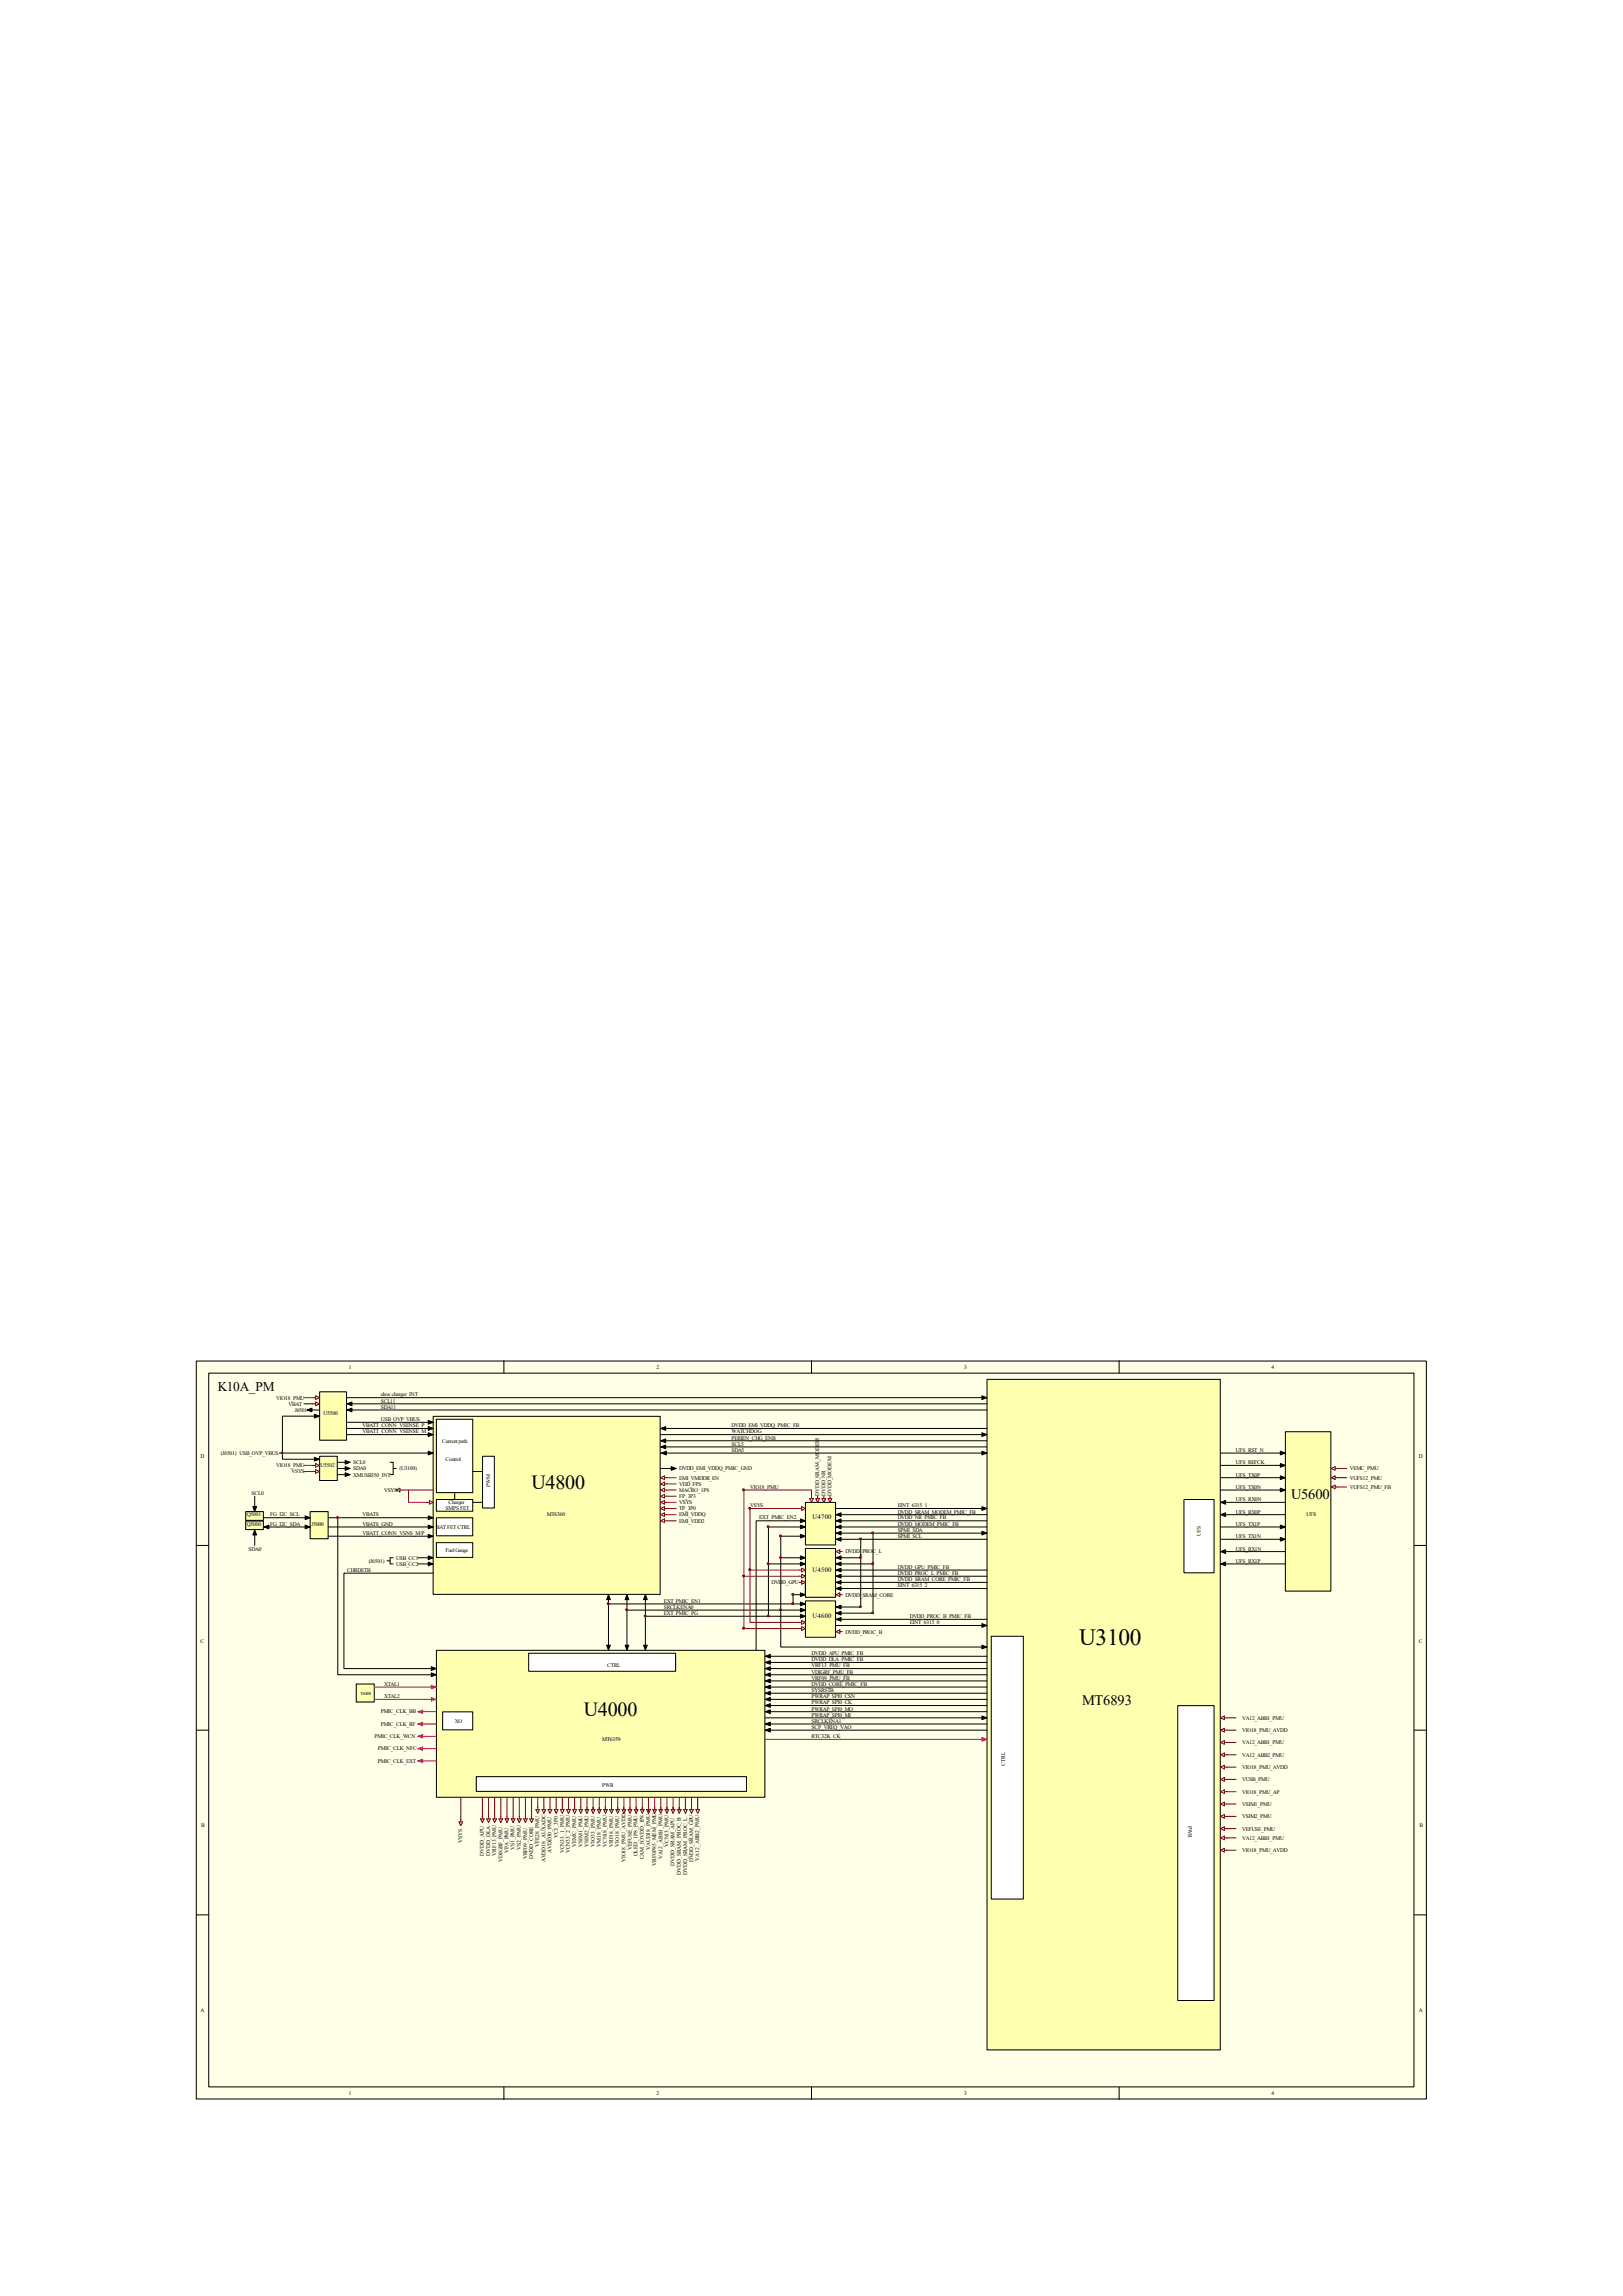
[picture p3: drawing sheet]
<svg xmlns="http://www.w3.org/2000/svg" width="210mm" height="297mm" viewBox="0 0 210 297" stroke-linecap="round" stroke-linejoin="round" font-family="sans-serif">
<defs><g id="words">
<text font-size="3" x="139.7" y="212.8">U3100</text>
<g font-size="2.6">
<text x="68.8" y="192.6">U4800</text>
<text x="75.6" y="222">U4000</text>
</g>
<g font-size="1.9">
<text x="167.1" y="193.9">U5600</text>
<text x="140" y="220.6">MT6893</text>
</g>
<text font-size="1.7" x="28.2" y="180">K10A_PM</text>
<g font-size=".9">
<text x="105.2" y="196.6">U4700</text>
<text x="105.2" y="203.3">U4500</text>
<text x="105.2" y="209.3">U4600</text>
</g>
<g font-size=".7">
<text x="45.1" y="177">1</text>
<text x="85" y="177">2</text>
<text x="124.8" y="177">3</text>
<text x="164.5" y="177">4</text>
<text x="35.7" y="181.1">VIO18_PMU</text>
<text x="37.3" y="181.8">VBAT</text>
<text x="38.1" y="182.6">J6501</text>
<text x="41.9" y="183">U5500</text>
<text x="46.9" y="184.6">VBATT_CONN_VSENSE_P</text>
<text x="46.9" y="185.4">VBATT_CONN_VSENSE_M</text>
<text x="49.3" y="180.6">slave charger_INT</text>
<text x="49.3" y="181.4">SCL11</text>
<text x="49.3" y="182.2">SDA11</text>
<text x="49.3" y="183.8">USB_OVP_VBUS</text>
<text x="94.7" y="184.6">DVDD_EMI_VDDQ_PMIC_FB</text>
<text x="94.7" y="185.4">WATCHDOG</text>
<text x="26" y="188.6">D</text>
<text x="28.6" y="188.2">(J6501) USB_OVP_VBUS</text>
<text x="35.7" y="189.8">VIO18_PMU</text>
<text x="37.7" y="190.6">VSYS</text>
<text x="41.5" y="189.8">U5502</text>
<text x="45.7" y="189.4">SCL0</text>
<text x="45.7" y="190.2">SDA0</text>
<text x="45.7" y="191">XMUSB350_INT</text>
<text x="51.7" y="190.2">(U3100)</text>
<text x="57.2" y="186.6">Current path</text>
<text x="57.7" y="189">Control</text>
<text x="87.9" y="190.2">DVDD_EMI_VDDQ_PMIC_GND</text>
<text x="87.9" y="191.4">EMI_VMDDR_EN</text>
<text x="94.7" y="186.2">PERIEN_CHG_ENB</text>
<text x="94.7" y="187">SCL5</text>
<text x="94.7" y="187.8">SDA5</text>
<text x="159.9" y="187.8">UFS_RST_N</text>
<text x="159.9" y="189.4">UFS_REFCK</text>
<text x="159.9" y="191">UFS_TX0P</text>
<text x="174.7" y="190.2">VEMC_PMU</text>
<text x="174.7" y="191.4">VUFS12_PMU</text>
<text x="183.6" y="188.6">D</text>
<text x="31.9" y="196.2">Q5001</text>
<text x="31.9" y="197.4">Q5000</text>
<text x="32.6" y="193.4">SCL0</text>
<text x="35" y="196.2">FG_I2C_SCL</text>
<text x="35" y="197.4">FG_I2C_SDA</text>
<text x="40.3" y="197.4">J5000</text>
<text x="46.9" y="197.4">VBATS_GND</text>
<text x="46.9" y="196.2">VBATS</text>
<text x="49.7" y="193">VSYS</text>
<text x="56.4" y="197.8">BAT FET CTRL</text>
<text x="57.7" y="195.4">SMPS FET</text>
<text x="58" y="194.6">Charger</text>
<text x="63.4" y="192.4" transform="rotate(-90 63.4 192.4)">PWM</text>
<text x="70.8" y="196.2">MT6360</text>
<text x="87.9" y="194.6">VSYS</text>
<text x="87.9" y="196.2">EMI_VDDQ</text>
<text x="87.9" y="197">EMI_VDD2</text>
<text x="87.9" y="192.2">VDD_FPS</text>
<text x="87.9" y="193">MACRO_1P8</text>
<text x="87.9" y="193.8">FP_3P3</text>
<text x="87.9" y="195.4">TP_3P0</text>
<text x="97.1" y="195">VSYS</text>
<text x="97.1" y="192.6">VIO18_PMU</text>
<text x="98.3" y="196.6">EXT_PMIC_EN2</text>
<text x="106" y="193.5" transform="rotate(-90 106 193.5)">DVDD_SRAM_MODEM</text>
<text x="106.8" y="193.5" transform="rotate(-90 106.8 193.5)">DVDD_NR</text>
<text x="107.6" y="193.5" transform="rotate(-90 107.6 193.5)">DVDD_MODEM</text>
<text x="116.2" y="197.4">DVDD_MODEM_PMIC_FB</text>
<text x="116.2" y="195">EINT_6315_1</text>
<text x="116.2" y="195.8">DVDD_SRAM_MODEM_PMIC_FB</text>
<text x="116.2" y="196.6">DVDD_NR_PMIC_FB</text>
<text x="159.9" y="194.2">UFS_RX0N</text>
<text x="159.9" y="195.8">UFS_RX0P</text>
<text x="159.9" y="197.4">UFS_TX1P</text>
<text x="159.9" y="192.6">UFS_TX0N</text>
<text x="169.1" y="196.2">UFS</text>
<text x="174.7" y="192.6">VUFS12_PMU_FB</text>
<text x="32.2" y="200.6">SDA0</text>
<text x="44.9" y="203.3">CHRDETB</text>
<text x="46.9" y="198.5">VBATT_CONN_VSNS_M/P</text>
<text x="47.7" y="202.1">(J6501)</text>
<text x="51.3" y="201.8">USB_CC1</text>
<text x="51.3" y="202.6">USB_CC2</text>
<text x="57.7" y="200.7">Fuel Gauge</text>
<text x="109.4" y="201">DVDD_PROC_L</text>
<text x="116.2" y="199">SPMI_SCL</text>
<text x="116.2" y="198.2">SPMI_SDA</text>
<text x="116.2" y="202.9">DVDD_GPU_PMIC_FB</text>
<text x="116.2" y="203.8">DVDD_PROC_L_PMIC_FB</text>
<text x="155.4" y="198.7" transform="rotate(-90 155.4 198.7)">UFS</text>
<text x="159.9" y="199">UFS_TX1N</text>
<text x="159.9" y="200.6">UFS_RX1N</text>
<text x="159.9" y="202.1">UFS_RX1P</text>
<text x="85.9" y="207.3">EXT_PMIC_EN1</text>
<text x="85.9" y="208.1">SRCLKENA0</text>
<text x="85.9" y="208.9">EXT_PMIC_PG</text>
<text x="99.8" y="204.9">DVDD_GPU</text>
<text x="109.4" y="206.5">DVDD_SRAM_CORE</text>
<text x="116.2" y="204.6">DVDD_SRAM_CORE_PMIC_FB</text>
<text x="116.2" y="205.3">EINT_6315_2</text>
<text x="117.7" y="209.3">DVDD_PROC_B_PMIC_FB</text>
<text x="26" y="212.5">C</text>
<text x="78.6" y="215.7">CTRL</text>
<text x="105" y="214.1">DVDD_APU_PMIC_FB</text>
<text x="105" y="214.9">DVDD_DLA_PMIC_FB</text>
<text x="105" y="215.7">VRF13_PMU_FB</text>
<text x="109.4" y="211.3">DVDD_PROC_B</text>
<text x="117.7" y="210.1">EINT_6315_0</text>
<text x="183.6" y="212.5">C</text>
<text x="49.3" y="221.7">PMIC_CLK_BB</text>
<text x="49.7" y="218.1">XTAL1</text>
<text x="49.7" y="219.7">XTAL2</text>
<text x="105" y="216.5">VDIGRF_PMU_FB</text>
<text x="105" y="217.3">VRF09_PMU_FB</text>
<text x="105" y="218.1">DVDD_CORE_PMIC_FB</text>
<text x="105" y="218.9">SYSRSTB</text>
<text x="105" y="219.7">PWRAP_SPI0_CSN</text>
<text x="105" y="220.5">PWRAP_SPI0_CK</text>
<text x="105" y="221.3">PWRAP_SPI0_MO</text>
<text x="48.5" y="224.8">PMIC_CLK_WCN</text>
<text x="48.9" y="226.4">PMIC_CLK_NFC</text>
<text x="49.3" y="223.3">PMIC_CLK_RF</text>
<text x="58.8" y="222.8">XO</text>
<text x="77.9" y="225.3">MT6359</text>
<text x="105" y="222.1">PWRAP_SPI0_MI</text>
<text x="105" y="222.8">SRCLKENA1</text>
<text x="105" y="223.6">SCP_VREQ_VAO</text>
<text x="105" y="224.8">RTC32K_CK</text>
<text x="160.7" y="224.1">VIO18_PMU_AVDD</text>
<text x="160.7" y="225.6">VA12_ABB1_PMU</text>
<text x="160.7" y="227.2">VA12_ABB2_PMU</text>
<text x="160.7" y="222.5">VA12_ABB1_PMU</text>
<text x="48.9" y="228">PMIC_CLK_EXT</text>
<text x="77.9" y="231.2">PWR</text>
<text x="130.1" y="228.4" transform="rotate(-90 130.1 228.4)">CTRL</text>
<text x="160.7" y="230.4">VUSB_PMU</text>
<text x="160.7" y="232">VIO18_PMU_AP</text>
<text x="160.7" y="228.8">VIO18_PMU_AVDD</text>
<text x="160.7" y="233.6">VSIM1_PMU</text>
<text x="26" y="236.4">B</text>
<text x="59.8" y="238.4" transform="rotate(-90 59.8 238.4)">VSYS</text>
<text x="65.8" y="239.7" transform="rotate(-90 65.8 239.7)">VPA_PMU</text>
<text x="66.6" y="239.4" transform="rotate(-90 66.6 239.4)">VS1_PMU</text>
<text x="67.4" y="239.3" transform="rotate(-90 67.4 239.3)">VS2_PMU</text>
<text x="69.8" y="238.9" transform="rotate(-90 69.8 238.9)">VFE28_PMU</text>
<text x="71.4" y="239.7" transform="rotate(-90 71.4 239.7)">AVDD30_PMU</text>
<text x="72.2" y="237.7" transform="rotate(-90 72.2 237.7)">VCI_3P0</text>
<text x="73" y="239.7" transform="rotate(-90 73 239.7)">VCN33_1_PMU</text>
<text x="73.7" y="239.7" transform="rotate(-90 73.7 239.7)">VCN33_2_PMU</text>
<text x="74.6" y="238.9" transform="rotate(-90 74.6 238.9)">VEMC_PMU</text>
<text x="75.4" y="238.9" transform="rotate(-90 75.4 238.9)">VSIM1_PMU</text>
<text x="76.2" y="238.9" transform="rotate(-90 76.2 238.9)">VSIM2_PMU</text>
<text x="77" y="238.9" transform="rotate(-90 77 238.9)">VIO33_PMU</text>
<text x="77.7" y="238.9" transform="rotate(-90 77.7 238.9)">VM18_PMU</text>
<text x="78.5" y="238.9" transform="rotate(-90 78.5 238.9)">VCN18_PMU</text>
<text x="79.3" y="238.9" transform="rotate(-90 79.3 238.9)">VRF18_PMU</text>
<text x="80.1" y="238.9" transform="rotate(-90 80.1 238.9)">VIO18_PMU</text>
<text x="81.7" y="239.4" transform="rotate(-90 81.7 239.4)">VEFUSE_PMU</text>
<text x="84.1" y="239.4" transform="rotate(-90 84.1 239.4)">VAUD18_PMU</text>
<text x="86.5" y="238.9" transform="rotate(-90 86.5 238.9)">VCN13_PMU</text>
<text x="153.8" y="236.2" transform="rotate(90 153.8 236.2)">PWR</text>
<text x="160.7" y="235.2">VSIM2_PMU</text>
<text x="160.7" y="236.8">VEFUSE_PMU</text>
<text x="160.7" y="239.6">VIO18_PMU_AVDD</text>
<text x="160.7" y="238">VA12_ABB1_PMU</text>
<text x="183.7" y="236.4">B</text>
<text x="62.6" y="240.1" transform="rotate(-90 62.6 240.1)">DVDD_APU</text>
<text x="63.4" y="240.1" transform="rotate(-90 63.4 240.1)">DVDD_DLA</text>
<text x="64.2" y="240.1" transform="rotate(-90 64.2 240.1)">VRF13_PMU</text>
<text x="65" y="240.9" transform="rotate(-90 65 240.9)">VDIGRF_PMU</text>
<text x="68.2" y="240.5" transform="rotate(-90 68.2 240.5)">VRF09_PMU</text>
<text x="69" y="240.5" transform="rotate(-90 69 240.5)">DVDD_CORE</text>
<text x="70.6" y="240.9" transform="rotate(-90 70.6 240.9)">AVDD18_AUXADC</text>
<text x="80.9" y="240.9" transform="rotate(-90 80.9 240.9)">VIO18_PMU_AVDD</text>
<text x="82.5" y="240.2" transform="rotate(-90 82.5 240.2)">OLED_1P8_PMU</text>
<text x="83.3" y="240.5" transform="rotate(-90 83.3 240.5)">CAM_IOVDD_1P8</text>
<text x="84.9" y="241.3" transform="rotate(-90 84.9 241.3)">VRF0P85_MEM_PMU</text>
<text x="85.7" y="240.5" transform="rotate(-90 85.7 240.5)">VA12_ABB1_PMU</text>
<text x="87.3" y="241.3" transform="rotate(-90 87.3 241.3)">DVDD_SRAM_APU</text>
<text x="88.1" y="242.5" transform="rotate(-90 88.1 242.5)">DVDD_SRAM_PROC_B</text>
<text x="88.9" y="242.5" transform="rotate(-90 88.9 242.5)">DVDD_SRAM_PROC_L</text>
<text x="89.7" y="240.9" transform="rotate(-90 89.7 240.9)">DVDD_SRAM_GPU</text>
<text x="90.5" y="240.7" transform="rotate(-90 90.5 240.7)">VA12_ABB2_PMU</text>
<text x="26" y="260.3">A</text>
<text x="183.6" y="260.3">A</text>
<text x="45.1" y="271.1">1</text>
<text x="85" y="271.1">2</text>
<text x="124.8" y="271.1">3</text>
<text x="164.6" y="271.1">4</text>
</g>
<text font-size=".6" x="46.7" y="219.3">Y4400</text>
</g></defs>
<path d="M25.4 176.1h159.2v95.4h-159.2z" fill="#ffffe8"/>
<g fill="none" stroke="#000" stroke-width=".13">
<path d="M25.4 176.1h159.2v95.4h-159.2zM27 177.6h156v92.4h-156zM65.2 176v1.6M105 176v1.6M144.8 176v1.6M25.4 199.9h1.6M183 199.9h1.6M25.4 223.8h1.6M183 223.8h1.6M25.4 247.7h1.6M183 247.7h1.6M65.2 270v1.6"/>
<path d="M105 270v1.6M144.8 270v1.6"/>
</g>
<path d="M56.1 183.3h29.3v22.9h-29.3z" fill="#ffffb0"/>
<path d="M56 183.2h29.4v23h-29.4z" fill="none" stroke="#000" stroke-width=".13"/>
<path d="M56.5 213.5h42.5v19h-42.5z" fill="#ffffb0"/>
<path d="M56.5 213.5h42.5v19h-42.5z" fill="none" stroke="#000" stroke-width=".13"/>
<path d="M127.8 178.5h30.1v86.7h-30.1z" fill="#ffffb0"/>
<path d="M127.7 178.4h30.2v86.8h-30.2z" fill="none" stroke="#000" stroke-width=".13"/>
<g fill="none" stroke="#800000" stroke-width=".13">
<path d="M158 223.8l.4-.2v.5zM158 225.4l.4-.2v.4zM158 227l.4-.2v.4zM158 228.6l.4-.2v.4zM158 230.2l.4-.3v.5zM158 231.8l.4-.3v.5zM158 235l.4-.3v.5zM158 236.6l.4-.3v.5zM158 239.3l.4-.2v.5zM158.4 223.8h1.5M158.4 225.4h1.5M158.4 227h1.5"/>
<path d="M158.4 228.6h1.5M158.4 230.2h1.5M158.4 231.8h1.5M158.4 235h1.5M158.4 236.6h1.5M158.4 239.3h1.5"/>
</g>
<path d="M80.9 212.8h.5l-.3 .7z" fill="#000" stroke="#000" stroke-width=".13"/>
<path d="M152.4 220.7h4.7v38.1h-4.7z" fill="#fff"/>
<path d="M152.4 220.6h4.7v38.2h-4.7z" fill="none" stroke="#000" stroke-width=".13"/>
<path d="M128.3 211.7h4.1v34h-4.1z" fill="#fff"/>
<path d="M128.3 211.7h4.1v34h-4.1z" fill="none" stroke="#000" stroke-width=".13"/>
<path d="M68.5 213.9h18.9v2.3h-18.9z" fill="#fff"/>
<path d="M68.4 213.9h19v2.3h-19z" fill="none" stroke="#000" stroke-width=".13"/>
<path d="M56.5 196.4h4.7v2.3h-4.7z" fill="#fff"/>
<path d="M56.5 196.3h4.7v2.4h-4.7z" fill="none" stroke="#000" stroke-width=".13"/>
<path d="M56.5 194h4.7v1.5h-4.7z" fill="#fff"/>
<path d="M56.5 194h4.7v1.5h-4.7z" fill="none" stroke="#000" stroke-width=".13"/>
<path d="M56.5 183.6h4.7v9.5h-4.7z" fill="#fff"/>
<path d="M56.5 183.6h4.7v9.5h-4.7zM58.8 193.1v.8" fill="none" stroke="#000" stroke-width=".13"/>
<path d="M62.5 188.4h1.5v6.7h-1.5z" fill="#fff"/>
<path d="M61.2 190.4h1.2M61.2 194.3h1.2M62.4 188.4h1.6v6.7h-1.6z" fill="none" stroke="#000" stroke-width=".13"/>
<path d="M56.5 199.6h4.7v1.9h-4.7z" fill="#fff"/>
<path d="M56.5 199.6h4.7v1.9h-4.7z" fill="none" stroke="#000" stroke-width=".13"/>
<path d="M51.3 192.8l.4-.3v.5zM51.7 192.8h.4" fill="none" stroke="#800000" stroke-width=".13"/>
<path d="M166.4 185.3h5.8v20.5h-5.8z" fill="#ffffb0"/>
<path d="M158 199.1h8.3M158 197.5h8.3M166.3 185.2h5.9v20.6h-5.9zM158 202.3h8.3M158 200.7h8.3" fill="none" stroke="#000" stroke-width=".13"/>
<path d="M172.3 190l.5-.3v.5zM172.8 190h1.5" fill="none" stroke="#800000" stroke-width=".13"/>
<path d="M165.7 197.3l.6 .2-.6 .3zM165.7 198.9l.6 .2-.6 .3zM158 202.3l.6-.2v.4zM158 200.7l.6-.2v.5z" fill="#000" stroke="#000" stroke-width=".13"/>
<path d="M153.2 194h3.9v9.5h-3.9z" fill="#fff"/>
<path d="M153.2 194h3.9v9.5h-3.9zM158 195.9h8.3M158 194.3h8.3" fill="none" stroke="#000" stroke-width=".13"/>
<path d="M55.4 185.3l.6 .3-.6 .2zM55.4 183.8l.6 .2-.6 .2zM55.4 197.3l.6 .2-.6 .3zM165.7 192.5l.6 .3-.6 .2z" fill="#000" stroke="#000" stroke-width=".13"/>
<path d="M41.4 180.1h3.4v6.2h-3.4z" fill="#ffffb0"/>
<path d="M41.4 180h3.4v6.3h-3.4z" fill="none" stroke="#000" stroke-width=".13"/>
<path d="M40.2 195.6h2.3v3.5h-2.3z" fill="#ffffb0"/>
<path d="M40.1 195.5h2.4v3.6h-2.4zM42.5 197.5h13.5M42.5 198.7h13.1" fill="none" stroke="#000" stroke-width=".13"/>
<path d="M55.3 194.3h.3M55.6 194.1l.4 .2-.4 .3z" fill="none" stroke="#800000" stroke-width=".13"/>
<path d="M52.1 192.8h3.9M52.9 192.8v1.5h2.4" fill="none" stroke="#800040" stroke-width=".13"/>
<path d="M46.1 217.9h2.3v2.3h-2.3z" fill="#ffffb0"/>
<path d="M46.1 217.8h2.3v2.4h-2.3z" fill="none" stroke="#000" stroke-width=".13"/>
<g fill="none" stroke="#800040" stroke-width=".13">
<path d="M76 232.6v1.6M76.7 232.6v1.6M77.5 232.6v1.6M78.3 232.6v1.6M79.1 232.6v1.6M79.9 232.6v1.6M80.7 232.6v1.6M81.5 232.6v1.6M82.3 232.6v1.6M83.1 232.6v1.6M83.9 232.6v2M84.7 232.6v1.6"/>
<path d="M85.5 232.6v1.6M86.3 232.6v1.6M87.1 232.6v1.6M87.9 232.6v1.6"/>
</g>
<path d="M61.7 229.9h34.9v1.8h-34.9z" fill="#fff"/>
<path d="M42.5 196.3h13.5M158 188h8.3M158 189.6h8.3M158 191.2h8.3M158 192.8h8.3M61.6 229.8h35v1.9h-35z" fill="none" stroke="#000" stroke-width=".13"/>
<g fill="none" stroke="#800000" stroke-width=".13">
<path d="M172.3 192.4l.5-.3v.5zM172.8 192.4h1.5M173.1 191.2h1.2M59.4 235.7h.5l-.3 .5zM59.6 232.6v3.1M62.2 235.3h.5l-.3 .5zM62.4 232.6v2.7M63 235.3h.5l-.3 .5zM63.2 232.6v2.7M63.8 235.3h.4l-.2 .5zM64 232.6v2.7M64.6 235.3h.4l-.2 .5z"/>
<path d="M64.8 232.6v2.7M65.4 235.3h.4l-.2 .5zM65.6 232.6v2.7M66.2 235.3h.4l-.2 .5zM66.4 232.6v2.7M67 235.3h.4l-.2 .5zM67.2 232.6v2.7M67.8 235.3h.4l-.2 .5zM68 232.6v2.7M68.5 235.3h.5l-.2 .5zM68.8 232.6v2.7M69.3 234.1h.5l-.2 .5z"/>
<path d="M69.6 232.6v1.5M70.1 234.1h.5l-.2 .5zM70.4 232.6v1.5M70.9 234.1h.5l-.2 .5zM71.2 232.6v1.5M71.7 234.1h.5l-.2 .5zM72 232.6v1.5M72.5 234.1h.5l-.2 .5zM72.8 232.6v1.5M73.3 234.1h.5l-.2 .5zM73.6 232.6v1.5M74.1 234.1h.5l-.2 .5z"/>
<path d="M74.4 232.6v1.5M74.9 234.1h.5l-.2 .5zM75.2 232.6v1.5M75.7 234.1h.5l-.2 .5zM76 233.8v.3M76.5 234.1h.5l-.3 .5zM76.7 233.8v.3M77.3 234.1h.5l-.3 .5zM77.5 233.8v.3M78.1 234.1h.5l-.3 .5zM78.3 233.8v.3M78.9 234.1h.5l-.3 .5z"/>
<path d="M79.1 233.8v.3M79.7 234.1h.5l-.3 .5zM79.9 233.8v.3M80.5 234.1h.5l-.3 .5zM80.7 233.8v.3M81.3 234.1h.5l-.3 .5zM81.5 233.8v.3M82.1 234.1h.5l-.3 .5zM82.3 233.8v.3M82.9 234.1h.5l-.3 .5zM83.1 233.8v.3M83.7 234.1h.5l-.3 .5z"/>
<path d="M83.9 233.8v.3M84.5 234.1h.4l-.2 .5zM84.7 233.8v.3M85.3 234.1h.4l-.2 .5zM85.5 233.8v.3M86.1 234.1h.4l-.2 .5zM86.3 233.8v.3M86.9 234.1h.4l-.2 .5zM87.1 233.8v.3M87.7 234.1h.4l-.2 .5zM87.9 233.8v.3M158 222.2l.4-.2v.5z"/>
<path d="M158.4 222.2h1.5"/>
</g>
<path d="M39.7 182.4l.7-.2v.4zM44.9 181.6l.6-.2v.4zM55.4 196.1l.6 .2-.6 .3zM85.5 184.8l.6-.3v.5zM158 194.3l.6-.2v.5zM158 195.9l.6-.2v.5zM165.7 187.7l.6 .3-.6 .2zM165.7 190.9l.6 .3-.6 .2zM165.7 189.3l.6 .3-.6 .2zM99 215.8l.7-.2v.5zM99 221.4l.7-.2v.5z" fill="#000" stroke="#000" stroke-width=".13"/>
<path d="M41.4 188.4h2.2v3.1h-2.2z" fill="#ffffb0"/>
<g fill="none" stroke="#000" stroke-width=".13">
<path d="M36.1 188h19.9M41.4 188.4h2.2v3.1h-2.2zM44.9 180.8h82.8M44.9 184h11.1M44.9 184.8h11.1M44.9 185.6h11.1M45.3 181.6h82.4M45.3 182.4h82.4M85.5 184.8h42.2M85.5 190h2M54.1 201.5h1.5M54.1 202.3h1.5"/>
<path d="M99 214.3h28.7M99 215.1h28.7"/>
</g>
<g fill="#000" stroke="#000" stroke-width=".13">
<path d="M44.9 182.4l.6-.2v.4zM44.7 189.7l.6 .3-.6 .2zM55.4 184.5l.6 .3-.6 .2zM55.4 187.7l.6 .3-.6 .2zM55.4 198.5l.6 .2-.6 .3zM85.5 186.4l.6-.3v.5zM86.9 189.7l.6 .3-.6 .2zM127.1 180.6l.6 .2-.6 .2zM127.1 185.3l.6 .3-.6 .2zM55.4 201.3l.6 .2-.6 .3zM55.4 202.1l.6 .2-.6 .2zM78.7 206.3l.3 .6h-.5z"/>
<path d="M78.5 212.8h.5l-.3 .7zM103.6 201.3l.6 .2-.6 .3zM103.6 206.1l.6 .2-.6 .2z"/>
</g>
<g fill="none" stroke="#800000" stroke-width=".13">
<path d="M85.5 195.1l.5-.2v.5zM86 195.1h.3M103.4 195.1h.3M103.7 194.9l.5 .2-.5 .3zM104.8 193.9h.4l-.2 .4zM105 193.5v.4M172.3 191.2l.5-.3v.5zM172.8 191.2h.3M88.5 234.1h.4l-.2 .5zM88.7 232.6v1.5M89.2 234.1h.5l-.2 .5zM89.5 232.6v1.5"/>
<path d="M90 234.1h.5l-.2 .5zM90.3 232.6v1.5M158 233.4l.4-.3v.5zM158 237.8l.4-.3v.5zM158.4 233.4h1.5M158.4 237.8h1.5"/>
</g>
<g fill="#f0f" stroke="#f0f" stroke-width=".13">
<path d="M54.1 224.6l.6-.2v.4z"/>
<path d="M55.8 218l.6 .2-.6 .3z"/>
<path d="M54.1 223l.6-.2v.5z"/>
<path d="M54.1 221.4l.6-.2v.5z"/>
<path d="M54.1 227.8l.6-.2v.4z"/>
<path d="M54.1 226.2l.6-.2v.4z"/>
</g>
<path d="M57.3 221.5h3.9v2.3h-3.9z" fill="#fff"/>
<path d="M39.3 181.6h1.2M39.7 182.4h1.6M41.3 183.2h-4.8v5.6h4.8M43.7 189.2h1.6M43.7 190h1.6M43.7 190.8h1.6M50.5 189.2h.4v1.6h-.4M50.9 190h.4M57.3 221.4h3.9v2.4h-3.9z" fill="none" stroke="#000" stroke-width=".13"/>
<path d="M34.2 197.5l.6-.2v.5zM40.7 188.5l.6 .3-.6 .2zM40.7 183l.6 .2-.6 .2zM44.7 188.9l.6 .3-.6 .2zM44.7 190.5l.6 .3-.6 .2z" fill="#000" stroke="#000" stroke-width=".13"/>
<circle cx="36.5" cy="187.9" r=".12" fill="#800000" stroke="#800000" stroke-width=".13"/>
<path d="M40.5 189.6h.3M40.5 181.6h.3M40.5 190.4h.3M40.5 180.8h.3M40.8 189.3l.5 .3-.5 .2zM40.8 180.6l.5 .2-.5 .2zM40.8 181.4l.5 .2-.5 .2zM40.8 190.1l.5 .3-.5 .2z" fill="none" stroke="#800000" stroke-width=".13"/>
<path d="M39.3 180.8h1.2M39.3 189.6h1.2M39.3 190.4h1.2" fill="none" stroke="#800040" stroke-width=".13"/>
<path d="M31.8 195.6h2.3v1.1h-2.3z" fill="#ffffb0"/>
<path d="M31.8 195.5h2.3v1.2h-2.3zM33 198.3v1.6M34.2 196.3h5.9M34.2 197.5h5.9M85.5 185.6h42.2M85.5 186.4h42.2M50.1 201.9h.4M50.9 201.5h-.4v.8h.4M78.7 206.3v7.2" fill="none" stroke="#000" stroke-width=".13"/>
<path d="M32.7 194.9h.5l-.2 .6zM33 197.9l.2 .7h-.5zM39.5 197.3l.6 .2-.6 .3zM39.5 196.1l.6 .2-.6 .3z" fill="#000" stroke="#000" stroke-width=".13"/>
<g fill="none" stroke="#800000" stroke-width=".13">
<path d="M85.5 194.3l.5-.2v.5zM85.5 191.2l.5-.3v.5zM85.5 192l.5-.3v.5zM85.5 192.8l.5-.3v.5zM85.5 193.5l.5-.2v.5zM85.5 195.9l.5-.2v.5zM85.5 196.7l.5-.2v.5zM86 194.3h.3M86 195.9h.3M86 196.7h.3M86 191.2h.3M86 192h.3"/>
<path d="M86 192.8h.3M86 193.5h.3"/>
</g>
<path d="M86.3 194.3h1.2M86.3 195.9h1.2M86.3 196.7h1.2M86.3 192h1.2M86.3 192.8h1.2M86.3 193.5h1.2M86.3 195.1h1.2M86.3 191.2h1.2" fill="none" stroke="#800040" stroke-width=".13"/>
<path d="M104.3 200.4h3.8v6.2h-3.8z" fill="#ffffb0"/>
<path d="M104.2 200.3h3.9v6.3h-3.9z" fill="none" stroke="#000" stroke-width=".13"/>
<path d="M104.3 207.1h3.8v4.7h-3.8z" fill="#ffffb0"/>
<path d="M78.7 207.5h23.9M104.2 204.7v1.6h-1.6v1.2h1.6M104.2 207.1h3.9v4.7h-3.9z" fill="none" stroke="#000" stroke-width=".13"/>
<circle cx="78.7" cy="207.4" r=".12" fill="#800000" stroke="#800000" stroke-width=".13"/>
<path d="M81.1 206.3l.3 .6h-.5zM103.6 207.2l.6 .3-.6 .2z" fill="#000" stroke="#000" stroke-width=".13"/>
<path d="M104.3 194.4h3.8v5.5h-3.8z" fill="#ffffb0"/>
<g fill="none" stroke="#000" stroke-width=".13">
<path d="M43.7 196.3v20.3h12.7M85.5 187.2h42.2M85.5 188h42.2M104.2 198.7h-3.2v9.6h3.2M104.2 197.5h-4.8v11.6M104.2 196.7h-6.4v16.8M104.2 194.4h3.9v5.5h-3.9zM108.2 199.1h19.5M108.2 198.3h19.5M108.2 197.5h19.5M108.2 196.7h19.5M108.2 195.9h19.5"/>
<path d="M108.2 195.1h19.5M111.4 199.1v2.4h-3.2M113 198.3v4h-4.8M56 203.5h-11.5v12.3h11.9M81.1 208.3h19.9v4.8h26.7M81.1 206.3v7.2M83.5 206.3v7.2M83.5 209.1h20.7M99 215.8h28.7M99 216.6h28.7M99 217.4h28.7M99 218.2h28.7"/>
<path d="M99 219h28.7M99 219.8h28.7M99.4 202.3h4.8M101 201.5h3.2M108.2 203.1h19.5M108.2 203.9h19.5M108.2 204.7h19.5M108.2 205.5h19.5M108.2 209.5h19.5M108.2 210.3h19.5M111.4 201.1v6.8h-3.2M113 202.3v6.4h-4.8"/>
<path d="M99 220.6h28.7M99 221.4h28.7M99 222.2h28.7M99 223h28.7M99 223.8h28.7"/>
</g>
<g fill="#000" stroke="#000" stroke-width=".13">
<path d="M85.5 187.2l.6-.3v.5zM85.6 188l.6-.3v.5zM103.6 198.5l.6 .2-.6 .3zM103.6 197.3l.6 .2-.6 .3zM103.6 196.5l.6 .2-.6 .3zM108.2 199.1l.6-.2v.5zM108.2 198.3l.6-.2v.5zM108.2 196.7l.6-.2v.5zM108.2 197.5l.6-.2v.5zM108.2 195.9l.6-.2v.5zM127.1 187.7l.6 .3-.6 .2zM127.1 198.1l.6 .2-.6 .3z"/>
<path d="M127.1 194.9l.6 .2-.6 .3zM55.8 216.4l.6 .2-.6 .3zM55.8 215.6l.6 .2-.6 .3zM83.5 206.3l.3 .6h-.5zM83.3 212.8h.5l-.3 .7zM99 218.2l.7-.2v.5zM99 215.1l.7-.3v.5zM99 216.6l.7-.2v.5zM99 214.3l.7-.3v.5zM99 217.4l.7-.2v.5zM99 219l.7-.2v.5zM99 219.8l.7-.2v.5z"/>
<path d="M103.6 208l.6 .3-.6 .2zM103.6 202.1l.6 .2-.6 .2zM103.6 208.8l.6 .3-.6 .2zM108.2 202.3l.6-.2v.4zM108.2 201.5l.6-.2v.5zM108.2 208.7l.6-.3v.5zM108.2 204.7l.6-.2v.4zM108.2 207.9l.6-.3v.5zM108.2 203.9l.6-.2v.4zM108.2 203.1l.6-.2v.4zM108.2 205.5l.6-.2v.4zM108.2 209.5l.6-.3v.5z"/>
<path d="M127.1 212.8l.6 .3-.6 .2zM127.1 210l.6 .3-.6 .2zM99 223.8l.7-.2v.5zM99 220.6l.7-.2v.5zM99 223l.7-.2v.5zM127.1 222l.6 .2-.6 .3z"/>
</g>
<g fill="#800000" stroke="#800000" stroke-width=".13">
<circle cx="81.1" cy="208.2" r=".12"/>
<circle cx="102.6" cy="207.4" r=".12"/>
<circle cx="101" cy="208.2" r=".12"/>
<circle cx="102.6" cy="206.3" r=".12"/>
<circle cx="101" cy="198.7" r=".12"/>
<circle cx="101" cy="201.5" r=".12"/>
<circle cx="111.3" cy="201.5" r=".12"/>
<circle cx="111.3" cy="199.1" r=".12"/>
<circle cx="111.3" cy="207.8" r=".12"/>
<circle cx="112.9" cy="198.3" r=".12"/>
<circle cx="112.9" cy="202.3" r=".12"/>
<circle cx="112.9" cy="208.6" r=".12"/>
<circle cx="83.5" cy="209" r=".12"/>
<circle cx="99.4" cy="209" r=".12"/>
<circle cx="99.4" cy="197.5" r=".12"/>
<circle cx="99.4" cy="202.3" r=".12"/>
<circle cx="97" cy="203.1" r=".12"/>
<circle cx="97" cy="195.1" r=".12"/>
<circle cx="96.2" cy="192.7" r=".12"/>
<circle cx="96.2" cy="203.9" r=".12"/>
<circle cx="96.2" cy="210.6" r=".12"/>
<circle cx="43.7" cy="196.3" r=".12"/>
</g>
<g fill="none" stroke="#800000" stroke-width=".13">
<path d="M105.6 193.9h.4l-.2 .4zM105.8 193.5v.4M106.4 193.9h.4l-.2 .4zM106.6 193.5v.4M107.2 193.9h.4l-.2 .4zM107.4 193.5v.4M103.4 203.9h.3M103.4 204.7h.3M103.4 203.1h.3M103.4 209.9h.3M103.4 210.7h.3M103.7 203.7l.5 .2-.5 .2z"/>
<path d="M103.7 202.9l.5 .2-.5 .2zM103.7 204.5l.5 .2-.5 .2zM103.7 209.6l.5 .3-.5 .2zM103.7 210.4l.5 .3-.5 .2zM108.2 200.7l.5-.2v.5zM108.2 206.3l.5-.2v.4zM108.2 211.1l.5-.3v.5zM108.7 200.7h.3M108.7 211.1h.3M108.7 206.3h.3"/>
</g>
<path d="M103.4 195.1h-6.4v8h6.4M105 193.5v-.7h-8.7v11.1h7.1M96.3 203.9v6.8h7.1M97 203.1v6.8h6.4" fill="none" stroke="#800040" stroke-width=".13"/>
<path d="M127.1 224.8l.6 .2-.6 .2z" fill="#ff0080" stroke="#ff0080" stroke-width=".13"/>
<path d="M48.5 218.2h7.9M48.5 219.8h7.9M54.1 221.4h2.3M54.1 223h2.3M54.1 224.6h2.3M54.1 226.2h2.3M54.1 227.8h2.3M99 225h28.7" fill="none" stroke="#ff0080" stroke-width=".13"/>
<path d="M55.8 219.6l.6 .2-.6 .3z" fill="#f0f" stroke="#f0f" stroke-width=".13"/>
<path d="M31.8 196.8h2.3v1.1h-2.3z" fill="#ffffb0"/>
<path d="M31.8 196.8h2.3v1.1h-2.3zM33 193.5v1.6" fill="none" stroke="#000" stroke-width=".13"/>
<use href="#words"/>
</svg>
